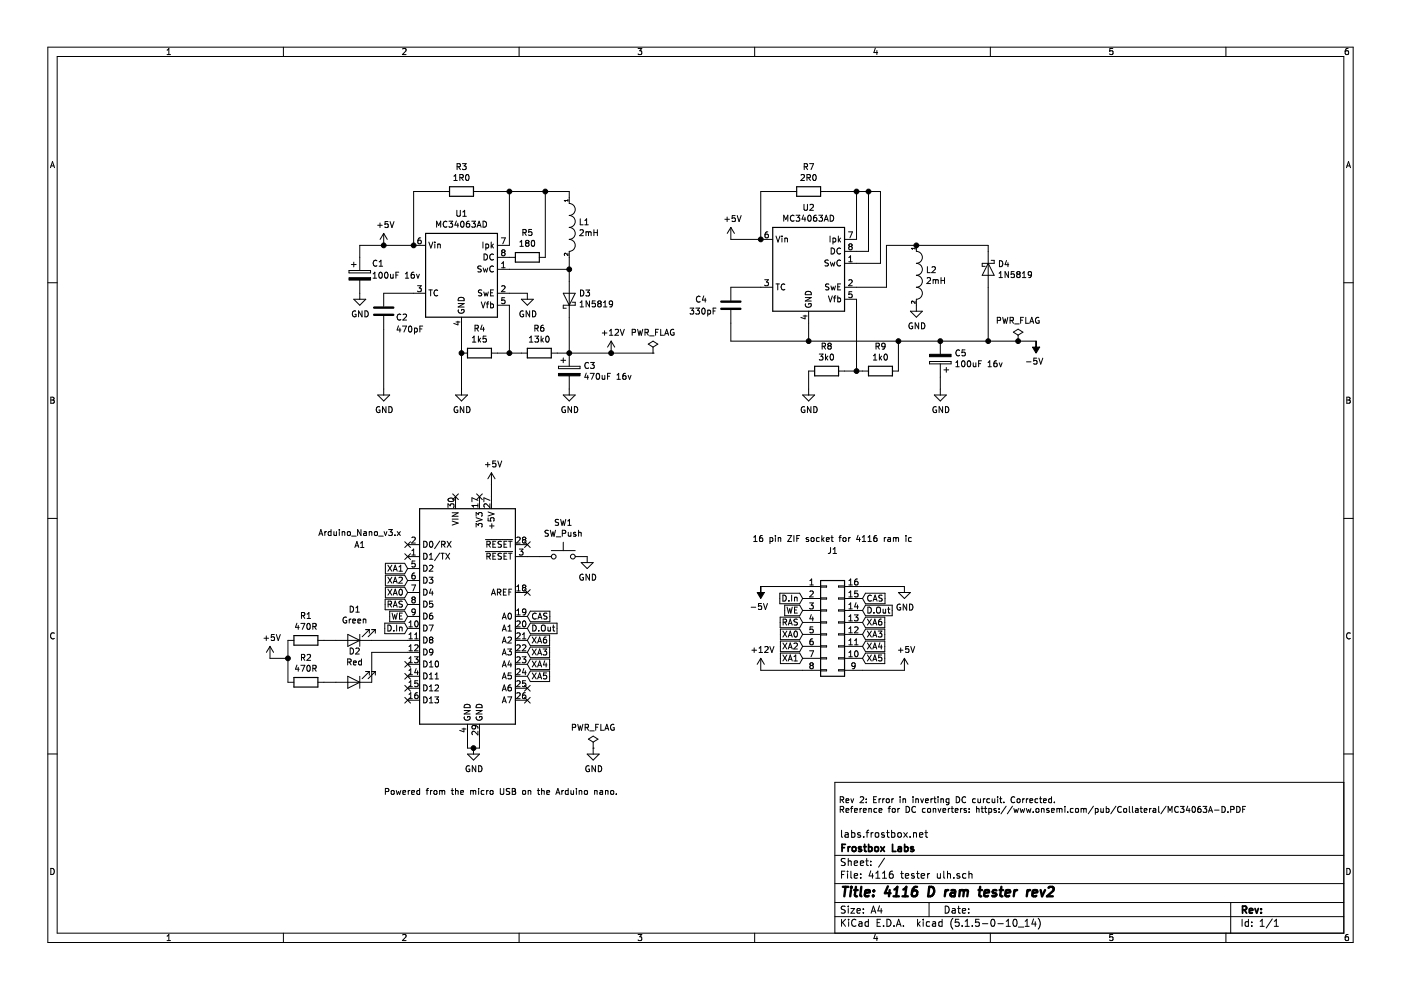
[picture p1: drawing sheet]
<svg xmlns="http://www.w3.org/2000/svg" width="297mm" height="210mm" viewBox="0 0 297 210" stroke-linecap="round" stroke-linejoin="round" font-family="sans-serif">
<path d="M.1 0h297v209.8h-297z" fill-rule="evenodd" fill="#fff" stroke="#fff" stroke-width=".21"/>
<g fill="none" stroke="#000" stroke-width=".21">
<path d="M10.1 10h276.8v189.8h-276.8zM12.1 12h272.8v185.9h-272.8zM35.4 11.6h.8M35.4 10.6l.4-.3v1.3M60.1 10v2M85.4 10.4l.5-.1 .2 .3-.8 1h.8M110.1 10v2M135.3 10.3h.8l-.5 .5 .4 .1v.5l-.2 .2-.5-.2M160 10v2M185.6 10.2l-.3 .9h.8M185.9 10.7v.9M210 10v2"/>
<path d="M235.9 10.3h-.6v.6l.6-.1v.6l-.1 .2-.5-.2M259.9 10v2M285.8 10.3h-.3l-.2 .3-.1 .7 .3 .3 .4-.2-.1-.6h-.3l-.3 .2M10.7 35.6l.4-1.3 .5 1.3M10.8 35.2h.6M96.2 38.3h.8M96.2 37.4l.4-.4v1.3M96.9 35.4l.7-.1v-.5l-.7-.1v1.3M97.2 35.4l.4 .6M97.5 37.7l.7-.1v-.5l-.7-.1v1.3M97.8 37.7l.4 .6M98.1 34.7h.7l-.4 .5 .4 .1v.4l-.2 .3-.5-.2"/>
<path d="M98.8 37.1l.2-.1a.67 .67 0 0 1 .5 .6 .67 .67 0 0 1-.5 .7l-.3-.5zM169.8 37.1l.5-.1 .3 .4-.8 .9h.8M170.5 35.4l.7-.1v-.5l-.7-.1v1.3M170.8 35.4l.4 .6M171.1 37.7l.7-.1v-.5l-.7-.1v1.3M171.4 37.7l.4 .6M171.7 34.7h.8l-.5 1.3M172.4 37.1l.2-.1a.67 .67 0 0 1 .5 .6 .67 .67 0 0 1-.5 .7l-.3-.5zM285.5 35.6l.4-1.3 .4 1.3M285.6 35.2h.6M10.1 59.9h2M74 57.4h4.6v.5h-4.6z"/>
<path d="M74.5 56.1h1M75 55.6v1M76.3 59.4v4M79.1 59h.7M79.1 58.1l.4-.4v1.3M79.9 55.3a.56 .56 0 0 0-.8 .5 .56 .56 0 0 0 .8 .5M80.1 47.8h.9M80.4 56.4h.7M80.4 55.5l.4-.3v1.2M80.4 57.8l.2-.1a.67 .67 0 0 1 .5 .6 .67 .67 0 0 1-.5 .7l-.3-.5zM80.6 47.3v.9M81.4 49.5v2.5"/>
<path d="M81.4 49.5l-.8 1.3M81.4 49.5l.7 1.3M81.7 57.8l.1-.1a.67 .67 0 0 1 .5 .6 .67 .67 0 0 1-.5 .7l-.3-.5zM82.3 47h-.6l-.1 .6 .2-.1h.4l.1 .6-.2 .1-.5-.1M82.7 47l.4 1.2 .4-1.2M82.8 58.1l.1 .8h.5M83.4 58.1v.9M83.9 58.3h.5M84.6 57.7h-.7v1.3M85.9 59h.8M85.9 58.1l.4-.4v1.3M87.7 57.7h-.2l-.3 .3v.8l.2 .2 .4-.1 .1-.5-.3-.2h-.2l-.2 .2"/>
<path d="M88.3 58.1l.3 .9 .3-.9M89.2 50.4h-.2a.79 .79 0 0 0-.2 1.3l.4-.1 .1-.4-.2-.3h-.3l-.2 .3M90.2 52h-13.9v5.4M90.9 51.3l.5 1.3 .4-1.3M92.2 51.3v.1M92.2 51.7v.9M92.6 48.2v-1.3l.4 .9 .4-.9v1.3M92.8 51.7v.9M92.8 51.9l.5-.1 .1 .8M94.8 47a.56 .56 0 0 0-.8 .5 .56 .56 0 0 0 .8 .5M95.2 46.9h.8l-.5 .5 .4 .1 .1 .4-.3 .3-.5-.2M95.3 40.6h-7.6v11.4"/>
<path d="M96.8 46.8l-.3 .9h.7M96.9 44.6v1l.2 .3 .4-.1 .1-.2v-1M97.1 47.3v.9M97.8 47l.2-.1a.67 .67 0 0 1 .4 .6 .67 .67 0 0 1-.4 .7l-.4-.5zM98.1 45.9h.8M98.1 44.9l.4-.3v1.3M99.5 46.9l-.5 .1-.1 .5v.5l.6 .1 .1-.2-.1-.4-.4-.1-.2 .2M100 46.9h.8l-.4 .5 .3 .1v.5l-.1 .2-.6-.2M100.4 40.6h20.3v2.5a1.27 1.27 0 0 1 1.3 1.3 1.27 1.27 0 0 1-1.3 1.3 1.27 1.27 0 0 1 1.3 1.3 1.27 1.27 0 0 1-1.3 1.2 1.27 1.27 0 0 1 1.3 1.3 1.27 1.27 0 0 1-1.3 1.3 1.27 1.27 0 0 1 1.3 1.2 1.27 1.27 0 0 1-1.3 1.3v24.4M101.1 48.2l.5-1.3 .4 1.3M101.3 47.8h.6M102 56.5l-.4-.1-.2 .1v.4l.5 .2 .1 .3-.2 .3-.5-.1"/>
<path d="M102.4 51.3v1.3M102.4 46.9a.64 .64 0 0 1 .8 .6 .64 .64 0 0 1-.8 .7zM102.4 56.8l.3 .9 .2-.6 .3 .6 .2-.9M102.6 53.9a.64 .64 0 0 1 .8 .6 .64 .64 0 0 1-.8 .6zM103 51.8l.4-.1 .2 .3-.1 .5h-.5M103 51.7v1.3M104.1 51.3v1.3M104.3 52.1l.3 .5M104.6 56.5a.56 .56 0 0 0-.8 .5 .56 .56 0 0 0 .8 .5M104.6 54a.56 .56 0 0 0-.8 .5 .56 .56 0 0 0 .8 .5M104.6 51.7l-.5 .5M105.5 57.1h15.2"/>
<path d="M105.5 54.6h3.8M106.3 50.4h.8l-.5 1.3M106.4 55.9l.3-.4v1.3M106.4 56.8h.7M106.6 53.5l-.2-.2 .2-.3h.2l.3 .2-.3 .3M106.6 53.5l-.2 .3v.2l.2 .2h.4l.1-.2v-.2l-.3-.3M106.6 53.5h.2M108 40.6v11.4h-2.5M110.2 52.2h.7M110.2 51.3l.4-.3v1.2M110.9 49.3l.6-.1v-.4l-.6-.1v1.2M111.2 49.3l.4 .6"/>
<path d="M111.7 51.5l-.3-.2 .3-.3h.2l.3 .2-.3 .3M111.7 51.5l-.3 .2v.3l.3 .2h.3l.2-.2v-.3l-.3-.2M111.7 51.5h.2M112.7 48.7h-.6v.6l.4-.2 .3 .3v.3l-.3 .2-.4-.1M112.8 51.1l.2-.1a.69 .69 0 0 1 .4 .6 .69 .69 0 0 1-.4 .6l-.4-.5zM115.6 40.6v14h-1.3M120.4 42.3v.4M120.4 53.7v.5l-.5-.5-.2 .2v.2M120.4 42.5h-.7l.2 .2M123 48.8l.5-.1 .2 .4-.8 .9h.8M123 46.4v1.3h.6M124 47.7h.7"/>
<path d="M124 46.7l.4-.3v1.3M124.2 49.3l.4-.2 .2 .2M124.2 49.1v.9M124.8 49.3v.7M124.8 49.3l.2-.2 .3 .1v.8M125.9 48.7v1.3M125.9 49.3h.8M126.7 48.7v1.3M153.7 46.5h.9M154.2 46v1M155 48.2v2.6h8.8M155 48.2l-.8 1.3"/>
<path d="M155 48.2l.7 1.3M155.9 45.7h-.6l-.1 .6 .2-.1 .4 .1 .1 .5-.2 .2-.5-.2M156.3 45.7l.4 1.3 .4-1.3M162.1 59.3h.8l-.4 .5 .3 .1 .1 .5-.2 .2-.6-.1M162.8 49.2h-.2a.79 .79 0 0 0-.2 1.2h.4l.1-.5-.2-.3h-.3l-.2 .3M164.5 50l.5 1.3 .4-1.3M165.8 50v.2M165.8 50.5v.8M166.2 46.9v-1.3l.4 .9 .4-.9v1.3M166.4 50.5v.8M166.4 50.6l.5-.1 .1 .8M168.4 45.8a.56 .56 0 0 0-.8 .5 .56 .56 0 0 0 .8 .5"/>
<path d="M168.8 45.6h.8l-.5 .5 .4 .1 .1 .5-.3 .2-.5-.1M168.9 40.6h-7.6v10.2M170.4 45.6l-.3 .9h.7M170.5 43.3v1.1l.2 .2 .4-.1 .1-.1v-1.1M170.7 46.1v.8M171.4 45.8l.1-.2a.67 .67 0 0 1 .5 .7 .67 .67 0 0 1-.5 .6l-.3-.5zM171.7 43.4l.5-.1 .3 .4-.8 .9h.8M173.1 45.6l-.5 .2-.1 .4v.6h.6l.1-.1-.1-.5-.4-.1-.2 .3M173.6 45.6h.8l-.4 .5 .3 .1v.6l-.1 .1-.6-.1M174 40.6h12.7v15.2h-7.6M174.7 46.9l.5-1.3 .4 1.3M174.9 46.5h.6"/>
<path d="M175.6 55.2l-.4-.1-.2 .1v.4l.5 .3 .1 .3-.2 .2-.5-.1M176 50v1.3M176 45.6a.64 .64 0 0 1 .8 .7 .64 .64 0 0 1-.8 .6zM176 55.6l.3 .8 .2-.6 .3 .6 .2-.8M176.2 52.6a.64 .64 0 0 1 .8 .6 .64 .64 0 0 1-.8 .7zM176.6 50.5h.4l.2 .2-.1 .6h-.5M176.6 50.5v1.2M177.7 50v1.3M177.9 50.8l.3 .5M178.2 55.2a.56 .56 0 0 0-.8 .6 .56 .56 0 0 0 .8 .5M178.2 52.7a.56 .56 0 0 0-.8 .5 .56 .56 0 0 0 .8 .5M178.2 50.5l-.5 .5"/>
<path d="M179.9 49.2h.8l-.5 1.2M180 59.4l.4-.1 .3 .4-.8 .9h.8M180 54.6l.3-.4v1.3M180 55.5h.7M180.2 52.3l-.2-.3 .2-.3h.2l.3 .3-.3 .3M180.2 52.3l-.2 .2v.2l.2 .3 .4-.1 .1-.2v-.2l-.3-.2M180.2 52.3h.2M181.6 40.6v10.2h-2.5M184.1 40.6v12.7h-5M194 52.4v.5M194 52.7h-.8l.3 .2M194.3 52v1.3a1.27 1.27 0 0 1 1.3 1.3 1.27 1.27 0 0 1-1.3 1.2 1.27 1.27 0 0 1 1.3 1.3 1.27 1.27 0 0 1-1.3 1.3 1.27 1.27 0 0 1 1.3 1.2 1.27 1.27 0 0 1-1.3 1.3 1.27 1.27 0 0 1 1.3 1.3 1.27 1.27 0 0 1-1.3 1.2v2.6"/>
<path d="M196.6 59l.5-.1 .2 .3-.8 .9h.8M196.6 56.5v1.3h.6M197.6 56.7l.5-.2 .2 .4-.8 .9h.8M197.8 59.3v.8M197.8 59.4l.4-.1 .2 .2M198.4 59.5v.6M198.4 59.5l.2-.2h.3v.8M199.5 58.9v1.2M199.5 59.5h.8M200.3 58.9v1.2M209.5 55.8l1.3 2.6h-2.6zM210.2 55.2h.6v.6h-2.6v.7h.7"/>
<path d="M211.8 57.9l.4-.3v1.3M211.8 58.9h.7M211.9 55.3a.64 .64 0 0 1 .7 .6 .64 .64 0 0 1-.7 .6zM213.4 55.2l-.3 .9h.8M213.7 55.7v.8M213.8 57.6v1.3l-.7-1.3v1.3M215 57.6h-.6v.6l.1-.1h.5v.6l-.2 .2-.4-.2M215.8 58.1l-.2 .3v.2l.2 .3 .4-.1 .1-.2-.1-.4-.2-.1M215.8 58.1l-.2-.2 .2-.3 .4 .1v.3l-.2 .1M215.8 58.1h.2M216.8 58.9h.7M216.8 57.9l.3-.3v1.3"/>
<path d="M218.7 58.1l-.2 .3-.4-.1-.1-.6 .5-.1 .2 .2v.7l-.2 .3-.4 .1M284.9 59.9h2M75 63.4h2.5l-1.2 1.3zM75.4 66a.59 .59 0 0 0-.7 .6 .59 .59 0 0 0 .7 .5l.1-.5h-.3M76.8 65.9v1.3l-.8-1.3v1.3M77.4 65.9a.64 .64 0 0 1 .7 .6 .64 .64 0 0 1-.7 .7zM81.4 67v16.8M84.5 69.1l-.3 .9h.8M84.8 69.6v.8M85 66.7a.56 .56 0 0 0-.8 .5 .56 .56 0 0 0 .8 .5M85.3 69.1h.9l-.6 1.3M85.5 66.7l.4-.1 .3 .3-.8 1h.8"/>
<path d="M86.7 69.3l.2-.2a.69 .69 0 0 1 .4 .7 .69 .69 0 0 1-.4 .6l-.3-.5zM87.9 69.6v1.2M87.9 69.6h.3l.3 .2-.1 .6h-.5M88.5 60.6h.8l-.4 .5 .3 .1 .1 .4-.2 .2-.6-.1M89 69.7h.4M89.6 69.1h-.6v1.3M90.2 62.2h-8.8v2.8M90.9 61.5h.8M91.3 61.5v1.2M92.8 61.6a.56 .56 0 0 0-.8 .5 .56 .56 0 0 0 .8 .5M96.7 68.3h.8M97.1 68.1v.8l-.9-.3"/>
<path d="M97.1 64.4h1.3l-1.3 .7h1.3M97.2 65.7a.57 .57 0 0 0 .6 .7 .57 .57 0 0 0 .5-.8h-.4v.3M97.3 63.1a.67 .67 0 0 1 .8 0 .67 .67 0 0 1 .3 .7h-1.3zM97.8 67.3v16.5M97.8 74.9h1.3M100.2 72.5h.7M100.2 71.6l.3-.3v1.2M100.7 69.6l.7-.1v-.4l-.7-.1v1.2M101 69.6l.4 .6M101.4 71.3v1.2M101.6 72.1l.3 .4M101.9 71.7l-.5 .5"/>
<path d="M102 64l.4 1.3 .5-1.3M102.1 61.5h-.4l-.2 .1v.3l.5 .3 .1 .3-.2 .2h-.5M102.2 68.9l-.3 .9h.8M102.5 69.4v.8M102.6 61.9l.2 .8 .3-.6 .2 .6 .2-.8M103.1 71.3h-.6l-.1 .6 .5-.2 .2 .3v.3l-.2 .2-.5-.1M103.1 64.4h.5M103.6 64l-.3 .2v1.1M104 62.1h.4M104 64v1.3l.5-.1 .1-.6-.6-.1M104.2 74.9h7.6M104.6 61.5h-.6v1.2h.6"/>
<path d="M105.5 62.2h6.3v1.2M105.5 64.7h2.5v10.2M106.4 60.7l.4-.1 .3 .3-.8 .9h.8M107 63.1h-.6v.6l.4-.1 .3 .3v.3l-.3 .2-.4-.1M110.5 63.4h2.6l-1.3 1.3zM110.9 66a.59 .59 0 0 0-.7 .6 .59 .59 0 0 0 .7 .5l.1-.5h-.2M112.2 72.5h.8M112.2 71.6l.4-.3v1.2M112.3 65.9v1.3l-.7-1.3v1.3M112.9 65.9a.64 .64 0 0 1 .7 .6 .64 .64 0 0 1-.7 .7zM113.4 71.3h.8l-.4 .4 .3 .2 .1 .4-.3 .2-.5-.1M113.4 69.6l.7-.1v-.4l-.7-.1v1.2"/>
<path d="M113.7 69.6l.4 .6M114.7 71.3v1.2M114.9 72.1l.3 .4M115.2 69h-.2a.79 .79 0 0 0-.1 1.2h.3l.1-.5-.2-.3h-.2l-.3 .3M115.2 71.7l-.5 .5M115.8 71.4l.2-.1a.67 .67 0 0 1 .4 .6 .67 .67 0 0 1-.4 .6l-.3-.4zM116.9 74.9h21.6M118.4 77.7h4.6v.5h-4.6zM118.9 76.4h1M119.4 62.2h2.6l-1.3 2.5zM119.4 75.9v1M120.7 79.7v4.1"/>
<path d="M121.3 64.1h.7v.6h-2.6v.7h.7M123 65.1h.7M123 64.2l.4-.4v1.3M123.1 61.5a.64 .64 0 0 1 .7 .6 .64 .64 0 0 1-.7 .7zM124.2 61.5h.8l-.4 .5 .3 .1 .1 .4-.2 .3-.6-.2M124.3 79.1l-.3 .9h.8M124.6 79.6v.8M124.8 77a.56 .56 0 0 0-.8 .5 .56 .56 0 0 0 .8 .5M125 63.8v1.3l-.7-1.3v1.3M125.1 79.2h.9l-.6 1.2M125.2 76.8h.8l-.4 .5 .3 .2 .1 .4-.3 .2-.5-.1M126.2 63.8h-.6l-.1 .6 .2-.1 .4 .1 .1 .5-.2 .2-.5-.2"/>
<path d="M126.5 79.3l.2-.1a.67 .67 0 0 1 .5 .6 .67 .67 0 0 1-.5 .6l-.3-.5zM127 64.4l-.3-.3 .3-.3 .4 .1v.3l-.2 .2M127 64.4l-.3 .2v.2l.3 .3 .3-.1 .2-.2-.1-.3-.2-.1M127 64.4h.2M127.7 79.6v.8l.5-.1M127.7 70.6h1M127.9 65.1h.8M127.9 64.2l.4-.4v1.3M128.2 70.1v1M128.2 79.6v.8M128.8 79.8h.4M129.2 71.1h.8"/>
<path d="M129.2 70.2l.4-.4v1.3M129.4 79.2h-.6v1.2M129.6 72.3l-.8 1.3M129.6 72.3v2.6M129.6 72.3l.7 1.3M129.9 64.4l-.3 .2-.3-.1-.1-.6 .4-.1 .3 .3-.1 .7-.2 .2-.3 .1M130.4 69.9l.5-.1 .2 .4-.7 .9h.7M130.8 79.5l.4-.3v1.2M131.5 69.8l.4 1.3 .5-1.3M132.6 79.2h-.2l-.3 .3-.1 .7 .3 .2 .4-.1v-.4l-.2-.3h-.2l-.3 .3M133.2 79.6l.3 .8 .3-.8M134 70.5l.6-.1 .1-.5-.7-.1v1.3"/>
<path d="M135.2 69.8l.3 1.3 .2-.9 .3 .9 .3-1.3M136.8 70.5l.6-.1v-.5l-.6-.1v1.3M137.1 70.5l.4 .6M137.4 73l1.1-.7 1 .7-1 .6zM137.7 71.2h1M138.5 74.9h.1M138.5 73.6v1.3M139 70.4h.4M139.6 69.8h-.6v1.3M140.1 69.8v1.3h.6M140.9 71.1l.4-1.3 .5 1.3M141 70.7h.7"/>
<path d="M142.8 69.9a.59 .59 0 0 0-.7 .6 .59 .59 0 0 0 .7 .5l.1-.4h-.2M146.3 65.3h.8l-.4 .5 .3 .1v.6l-.1 .1-.6-.1M147.5 65.3h.8l-.4 .5 .3 .1 .1 .5-.3 .2-.5-.1M148.4 62.9a.56 .56 0 0 0-.8 .5 .56 .56 0 0 0 .8 .5M148.9 65.5l.2-.2a.69 .69 0 0 1 .4 .7 .69 .69 0 0 1-.4 .6l-.3-.5zM149.2 62.7l-.3 .9h.8M149.5 63.2v.9M150.1 65.8h.3l.3 .2-.2 .5h-.4M150.1 65.8v1.2M151.2 65.9h.4M151.8 65.3h-.6v1.3M155 65.7v6.6h64.7"/>
<path d="M163.8 60.9h-8.8v2.8M164.5 60.2h.8M164.9 60.2v1.3M166.4 60.3a.56 .56 0 0 0-.8 .5 .56 .56 0 0 0 .8 .5M170.3 67h.8M170.7 66.8v.8l-.9-.3M170.7 63.1h1.3l-1.3 .7h1.3M170.8 64.4a.57 .57 0 0 0 .6 .8 .57 .57 0 0 0 .5-.8h-.4v.2M170.9 61.9a.67 .67 0 0 1 .8-.1 .67 .67 0 0 1 .3 .7h-1.3zM171.4 66v6.3M172.7 78.7h-1.3v5.1M173.7 75.1h.8l-.4 .5 .3 .1 .1 .4-.3 .2-.5-.1"/>
<path d="M174.3 73.4l.7-.1v-.4l-.7-.1v1.2M174.6 73.4l.4 .6M175 75.1v1.2M175.2 75.9l.3 .4M175.5 73l.3-.2h.2l.2 .2M175.5 73.1l.3 .2M175.5 73v.1M175.5 75.5l-.5 .5M175.6 62.7l.4 1.3 .5-1.3M175.7 60.3l-.4-.1-.2 .1v.4l.5 .2 .1 .3-.2 .3-.5-.1M175.8 73.3l-.3 .2v.3l.3 .2h.3l.1-.2v-.3l-.2-.2M175.8 73.3h.2"/>
<path d="M176.1 75.2l.2-.1a.67 .67 0 0 1 .4 .6 .67 .67 0 0 1-.4 .6l-.3-.4zM176.2 60.6l.2 .9 .3-.6 .2 .6 .2-.9M176.2 73v.1M176.2 73.1l-.2 .2M176.7 63.2h.5M177.2 62.7l-.3 .2v1.1M177.6 63.2h.4l.2 .2-.1 .6h-.5M177.6 60.8h.4M177.6 62.7v1.3M177.8 78.7h6.3M178.2 60.2h-.6v1.3h.6M179.1 60.9h8.8v-8.9h21.6v20.3"/>
<path d="M179.1 63.4h2.5v15.3M180.6 61.8h-.6v.7l.4-.2 .3 .3v.3l-.3 .2-.4-.1M185.2 76.3h.7M185.2 75.4l.3-.3v1.2M185.7 73.4l.7-.1v-.4l-.7-.1v1.2M186 73.4l.4 .6M186.4 75.1v1.2M186.6 75.9l.3 .4M186.9 75.5l-.5 .5M187.5 75.2l.2-.1a.67 .67 0 0 1 .5 .6 .67 .67 0 0 1-.5 .6l-.3-.4zM187.7 73.3l-.3 .2h-.3l-.2-.2 .1-.4 .4-.1 .3 .2-.2 .9-.4 .1M190.5 72.3v6.4h-1.3"/>
<path d="M193 66h2.6l-1.3 1.3zM193.4 68.5a.59 .59 0 0 0-.7 .6 .59 .59 0 0 0 .7 .6l.1-.5h-.3M194 63.9v.4l-.5-.4-.3 .1 .1 .3M194.8 68.4v1.3l-.8-1.3v1.3M195.4 68.4a.64 .64 0 0 1 .7 .7 .64 .64 0 0 1-.7 .6zM197.1 76.6h4.5v.6h-4.5zM199.4 72.3v2.8M199.4 77.2v6.6M200.1 78.4h1M200.6 77.9v1M202.7 77.8h.7M202.7 76.8l.3-.3v1.3"/>
<path d="M203.5 74.3a.56 .56 0 0 0-.8 .5 .56 .56 0 0 0 .8 .5M204 76.6l.2-.1a.67 .67 0 0 1 .4 .6 .67 .67 0 0 1-.4 .7l-.3-.5zM204.6 74.2h-.6l-.1 .6 .5-.1 .3 .2v.3l-.3 .3-.5-.2M205.3 76.6l.1-.1a.67 .67 0 0 1 .4 .6 .67 .67 0 0 1-.4 .7 .83 .83 0 0 1-.1-1.2zM206.3 76.9l.1 .8 .5-.1M206.9 76.9v.9M207.5 77.1h.4M208.1 76.5h-.6v1.3M209.5 77.8h.7M209.5 76.8l.3-.3v1.3M211.3 76.5h-.2l-.3 .3-.1 .7 .2 .3 .5-.2v-.4l-.2-.2h-.3l-.2 .2M211.4 67.9h.7v-.5l-.7-.1v1.2"/>
<path d="M211.9 76.9l.3 .9 .3-.9M212.6 67.3l.3 1.2 .2-.9 .3 .9 .3-1.2M214.2 67.9h.6v-.5l-.6-.1v1.2M214.5 67.9l.4 .6M214.8 70.4l1.1-.6 1 .6-1 .7zM215.1 68.7h1M215.9 72.3h.1M215.9 71.1v1.2M216.4 67.9h.4M217 67.3h-.6v1.2M217.5 67.3v1.2h.6M217.6 76.7h1"/>
<path d="M218.3 68.5l.5-1.2 .4 1.2M218.4 68.2h.7M219.8 75.9h-.6v.6l.1-.1 .5 .1v.6l-.2 .1-.4-.1M220.3 67.4a.59 .59 0 0 0-.8 .5 .59 .59 0 0 0 .8 .6v-.5h-.2M220.3 75.9l.4 1.3 .4-1.3M10.8 84.2h.4l.3 .2-.3 .4 .3 .3-.2 .4h-.5zM10.8 84.8h.4M80.1 83.8h2.5l-1.2 1.2zM80.5 86.3a.59 .59 0 0 0-.7 .6 .59 .59 0 0 0 .7 .5l.1-.5h-.3M81.8 86.2v1.3l-.7-1.3v1.3M82.4 86.2a.64 .64 0 0 1 .8 .6 .64 .64 0 0 1-.8 .7zM96.6 83.8h2.5l-1.3 1.2z"/>
<path d="M97 86.3a.59 .59 0 0 0-.7 .6 .59 .59 0 0 0 .7 .5l.1-.5h-.3M98.3 86.2v1.3l-.7-1.3v1.3M98.9 86.2a.64 .64 0 0 1 .8 .6 .64 .64 0 0 1-.8 .7zM102.9 98.5h1M103.4 98v1M105.1 97.7h-.6l-.1 .6 .2-.1 .5 .1v.6l-.2 .1-.5-.1M105.5 97.7l.4 1.3 .5-1.3M119.4 83.8h2.6l-1.3 1.2zM119.8 86.3a.59 .59 0 0 0-.7 .6 .59 .59 0 0 0 .7 .5l.1-.5h-.2M121.2 86.2v1.3l-.8-1.3v1.3M121.8 86.2a.64 .64 0 0 1 .7 .6 .64 .64 0 0 1-.7 .7zM130.8 80.4h.7"/>
<path d="M170.2 83.8h2.5l-1.3 1.2zM170.6 86.3a.59 .59 0 0 0-.7 .6 .59 .59 0 0 0 .7 .5l.1-.5h-.3M171.9 86.2v1.3l-.7-1.3v1.3M172.5 86.2a.64 .64 0 0 1 .8 .6 .64 .64 0 0 1-.8 .7zM198.1 83.8h2.5l-1.2 1.2zM198.5 86.3a.59 .59 0 0 0-.7 .6 .59 .59 0 0 0 .7 .5l.1-.5h-.3M199.8 86.2v1.3l-.7-1.3v1.3M200.5 86.2a.64 .64 0 0 1 .7 .6 .64 .64 0 0 1-.7 .7zM285.6 84.2h.4l.2 .2-.2 .4 .3 .3-.2 .4h-.5zM285.6 84.8h.4M10.1 109.9h2M67.6 113.5l.4-1.2 .4 1.2"/>
<path d="M67.7 113.2h.6M68.9 112.7v.8M69.2 112.7l-.3 .2M70.2 112.8l-.4-.1-.2 .2 .1 .6h.5M70.2 112.3v1.2M70.8 112.7v.8l.5-.1M71.3 112.7v.8M71.9 112.3v.1M71.9 112.7v.8M72.5 112.8h.5l.1 .7M72.5 112.7v.8M73.7 112.8l.2-.1 .3 .1v.7l-.5-.1z"/>
<path d="M74.6 113.7h.9M75.2 116.1l.5-1.3 .4 1.3M75.4 115.7h.6M76.5 116.1h.7M76.5 115.2l.3-.4v1.3M76.5 112.3v1.2l-.7-1.2v1.2M77.1 112.8h.5l.1 .7M77.7 113l-.6 .2v.3h.6M78.3 112.7v.8M78.3 112.8h.5v.7M79.5 112.8h.5l-.1 .7h-.3l-.2-.2zM80.3 113.7h1"/>
<path d="M81.4 112.7l.3 .8 .3-.8M81.7 119.4h4.1l.6 1.1-.6 1.2h-4.1zM82.2 119.8l.9 1.3M82.4 112.3h.8l-.5 .5 .4 .1v.5l-.1 .1-.6-.1M83.1 119.8l-.9 1.3M83.7 113.4v.1M84.2 112.7l.7 .8M84.9 112.7l-.7 .8M85.8 117.4l1.2 1.2M85.8 114.9l1.2 1.2M86.4 118h2.6M86.4 115.5h2.6"/>
<path d="M87 117.4l-1.2 1.2M87 114.9l-1.2 1.2M87.3 117.7h.8M87.3 116.8l.4-.4v1.3M87.3 114l.5-.1 .3 .3-.8 .9h.8M88 119h-.6l-.1 .6 .5-.2 .3 .3v.3l-.3 .2-.5-.1M89.8 114.8a.64 .64 0 0 1 .8 .6 .64 .64 0 0 1-.8 .6zM89.8 117.3a.64 .64 0 0 1 .8 .6 .64 .64 0 0 1-.8 .7zM89.8 119.8a.64 .64 0 0 1 .8 .7 .64 .64 0 0 1-.8 .6zM91 120l.5-.2 .3 .4-.8 .9h.8M91 118.6h.8M91 117.7l.4-.4v1.3"/>
<path d="M91.2 114.9l.2-.1a.67 .67 0 0 1 .4 .6 .67 .67 0 0 1-.4 .6l-.4-.5zM93.2 117.3l-1.1 1.6M93.2 114.7l-1.1 1.6M93.5 117.3h.7M93.6 115.4l.7-.1v-.4l-.7-.1v1.2M93.8 117.3v1.3M93.9 115.4l.5 .6M94.5 117.3l.8 1.3M94.8 114.8l.8 1.2M95 107.6v-.8l.5 .5 .1-.4h.5l.2 .2-.2 .5M95.1 105.7a.61 .61 0 0 1 .7-.2 .61 .61 0 0 1 .4 .7 .76 .76 0 0 1-1.2-.3zM95.3 117.3l-.8 1.3"/>
<path d="M95.6 114.8l-.8 1.2M95.9 110.5l1.2 .4-1.2 .4M95.9 110.1h1.2M95.9 108.7h1.2l-1.2 .8h1.2M96 104.7l1.2 1.2M96.6 105.3v2.6M97.2 104.7l-1.2 1.2M100.9 109.5v-.8l.5 .4 .2-.4h.5l.1 .2-.1 .6M100.9 111.7v-.7l.5 .4 .2-.4 .6 .1-.1 .6M100.9 109.8l1.3 .4-1.3 .4M101 104.7l1.3 1.2M101.3 106.8v.8"/>
<path d="M101.3 107.2h-1.2l.3 .4M101.3 106.1l-1.2-.5v.8M101.7 105.3v2.6M102.3 104.7l-1.3 1.2M102.9 114.4h5.8M102.9 116.9h5.8M103.2 118l.6-.1 .2-.2-.1-.3-.7-.1v1.3M103.2 115.4h.6l.2-.2-.1-.3-.7-.1v1.2M103.5 109.8v.6l.6 .1-.1-.2 .1-.5h.5l.2 .2-.2 .5M103.5 108.5l1.3 .5-1.3 .4M103.5 115.4l.5 .6M103.5 118l.5 .6"/>
<path d="M103.8 111.5h1M103.9 106.1l-1.3-.5v.8M103.9 106.8v.8l-.9-.8-.4 .3 .1 .5M104.2 100.2v7.7M104.2 100.2l-.8 1.3M104.2 100.2l.8 1.3M104.3 111v1M104.5 115.4h.4M104.5 117.9h.4M105.1 117.3h-.6v1.3h.6M105.1 114.8h-.6v1.2h.6M106.3 114.8h-.5l-.2 .1v.3l.6 .3 .1 .3-.2 .2h-.5"/>
<path d="M106.3 117.4l-.5-.1-.2 .1v.4l.6 .2 .1 .3-.2 .3-.5-.1M106.9 115.4h.4M106.9 117.9h.4M107.5 117.3h-.6v1.3h.6M107.5 114.8h-.6v1.2h.6M107.8 117.3h.8M107.8 114.8h.8M108.2 114.8v1.2M108.2 117.3v1.3M109.3 118h7.6M109.3 115.5h2.5M109.5 114l.5-.1 .3 .3-.8 .9h.8"/>
<path d="M110.1 116.4h.8l-.4 .5 .3 .1 .1 .5-.3 .2-.5-.1M111 114.4l-.2 .3v.3l.2 .1h.4l.1-.2v-.2l-.3-.3M111 114.4l-.2-.2 .2-.3h.2l.3 .2-.3 .3M111 114.4h.2M111.2 114.9l1.2 1.2M112.4 114.9l-1.2 1.2M116.3 112.5l-.5-.1-.2 .2 .1 .4 .4 .2 .2 .3-.3 .2-.5-.1M116.7 112.4l.3 1.3 .2-.9 .3 .9 .3-1.3M116.9 116.7h5.1M117.9 113.8h1M118.4 110.2l-.5-.1-.1 .1v.4l.5 .3 .1 .3-.2 .2-.5-.1M118.9 110.1l.3 1.3 .2-.9 .3 .9 .3-1.3"/>
<path d="M119.2 113.1l.7-.1v-.4l-.7-.2v1.3M119.4 115v1.7M120.4 111.4h.7M120.4 110.5l.3-.4v1.3M120.5 112.9l.1 .7h.4M121 112.9v.8M122 118h2.5v1.3M122.1 112.9h-.3l-.2 .1 .1 .2 .4 .1v.3h-.5M122.7 113l.5-.1v.8M122.7 112.4v1.3M123.2 119.3h2.6l-1.3 1.2zM159.8 114.8h.7"/>
<path d="M159.8 113.9l.4-.4v1.3M161.6 113.5l-.4 .1-.2 .5 .1 .6 .5 .1v-.7l-.4-.1-.2 .3M163.3 114h.3l.3 .2-.2 .6h-.4M163.3 114v1.2M164.4 113.5v.2M164.4 114v.8M165 114.1l.5-.1v.8M165 114v.8M167 113.5h.8l-.8 1.3h.8M168.3 113.5v1.3M168.9 114.2h.4M169.5 113.5h-.6v1.3"/>
<path d="M171.4 114h-.3l-.2 .2 .1 .1 .4 .2v.3h-.5M172 114.1l.2-.1 .4 .1-.1 .7-.5-.1zM173.7 114h-.3l-.3 .2 .1 .6h.5M174.2 113.5v1.3M174.4 114.3l.3 .5M174.7 114l-.5 .5M175.2 114.4l.6-.1v-.3h-.4l-.2 .2 .1 .6h.5M176.1 116.1v.9l-.2 .3-.3 .1M176.2 114h.5M176.4 113.5v1.1l.3 .2M176.6 116.4l.4-.3v1.3M176.6 117.4h.8"/>
<path d="M177.9 114h.5M178.4 113.5l-.4 .2v1.1M178.8 114h.3l.3 .2-.1 .6h-.3l-.3-.2zM179.9 114v.8M180.3 114l-.4 .2M181.9 113.5l-.3 .9h.8M182.2 114v.8M182.8 114.8h.8M182.8 113.9l.4-.4v1.3M184 114.8h.7M184 113.9l.4-.4v1.3M185.8 113.5h-.2l-.3 .3v.8l.2 .2 .4-.1 .1-.4-.3-.3h-.2l-.2 .3"/>
<path d="M187.5 114v.8M187.8 114l-.3 .2M188.3 114h.5v.8M188.8 114.3l-.6 .2 .2 .3h.4M189.4 114.1l.4-.1 .1 .2M189.4 114v.8M189.9 114.2l.2-.2h.3l.1 .8M189.9 114.2v.6M192.1 113.5v.2M192.1 114v.8M193.2 114h-.3l-.3 .2 .1 .6h.5M284.9 109.9h2"/>
<path d="M11.5 134.3a.58 .58 0 0 0-.8 .5 .58 .58 0 0 0 .8 .5M56 135.3h.9M56.5 134.8v1M57.2 137l-.7 1.3M57.2 137v2.6h3.9M57.2 137l.8 1.3M58.2 134.5h-.7v.6l.2-.1 .4 .1 .1 .6-.2 .1-.5-.1M58.6 134.5l.4 1.3 .4-1.3M62.3 135.8h-1.2v8.9h1.2M63 132.1l-.4 .9h.8M63.2 132.6v.8M63.8 132.2h.8l-.5 1.2"/>
<path d="M63.9 130.5l.7-.1v-.4l-.7-.1v1.2M63.9 139.4l.7-.1v-.4l-.7-.2v1.3M64.2 139.4l.4 .6M64.2 130.5l.4 .6M65.1 138.9l.5-.2 .2 .4-.7 .9h.7M65.1 131.1h.7M65.1 130.2l.4-.3v1.2M65.2 132.3l.2-.1a.69 .69 0 0 1 .4 .6 .69 .69 0 0 1-.4 .6l-.3-.4zM66.3 132.8h.6l.1-.5-.7-.1v1.2M66.6 132.8l.4 .6M67.4 135.8h21.6M73.5 130.9a.57 .57 0 0 0-.8 .6 .57 .57 0 0 0 .8 .5v-.4h-.2"/>
<path d="M73.7 134.5l2.6 1.3-2.6 1.2zM74 131.3v.8M74.2 137.4a.64 .64 0 0 1 .8 .6 .64 .64 0 0 1-.8 .7zM74.2 128.5a.64 .64 0 0 1 .8 .7 .64 .64 0 0 1-.8 .6zM74.4 131.3l-.4 .2M74.8 131.7l.6-.1-.1-.3h-.3l-.2 .1v.6h.5M75.4 137.5l.5-.1 .3 .4-.8 .9h.8M75.4 129.8h.8M75.4 128.9l.4-.4v1.3M75.9 131.7l.6-.1-.1-.3h-.4l-.1 .1v.6h.5M76.3 134.5v2.5M76.6 139.7v1.3"/>
<path d="M77 131.4l.5-.1 .1 .8M77 131.3v.8M77.5 133.5h.8M78.3 133.5v.8M78.3 133.5l-1.5 1.5M78.8 133.5h.8M79.6 133.5l-1.5 1.5M79.6 133.5v.8M81.6 132.1h4.2l.6 1.1-.6 1.2h-4.2zM81.7 127h4.1l.6 1.2-.6 1.1h-4.1zM81.7 124.5h4.1l.6 1.1-.6 1.1h-4.1zM81.7 122h4.1l.6 1.1-.6 1.1h-4.1z"/>
<path d="M82.2 132.5a.64 .64 0 0 1 .8 .7 .64 .64 0 0 1-.8 .6zM82.2 122.4l.9 1.2M82.2 124.9l.9 1.3M82.3 128.1h.6l.1-.2v-.3l-.7-.1v1.2M82.6 128.1l.4 .6M82.6 129.6h3.2l.6 1.1-.6 1.1h-3.2zM83.1 122.4l-.9 1.2M83.1 124.9l-.9 1.3M83.1 130l.3 1.3 .3-1 .2 1 .3-1.3M83.4 121.1l.4-1.3 .4 1.3M83.4 123.6l.4-1.2 .4 1.2M83.4 126.2l.4-1.3 .4 1.3"/>
<path d="M83.4 128.7l.4-1.2 .4 1.2M83.5 125.8h.6M83.5 120.8h.6M83.5 123.3h.6M83.5 128.4h.6M83.5 133.7v.1M84.1 132.5v1.3M84.6 121.1h.7M84.6 122.5l.5-.1 .2 .3-.8 .9h.8M84.6 120.2l.4-.4v1.3M84.7 125l.2-.1a.67 .67 0 0 1 .4 .6 .67 .67 0 0 1-.4 .7l-.3-.5zM84.7 133.1l.5-.1 .1 .8"/>
<path d="M84.7 130.6h.4M84.7 133v.8M85.3 127.5h-.5l-.2 .2 .1 .3 .6 .2v.4l-.7 .1M85.3 130h-.6v1.3h.6M86.4 133.2h2.6M86.4 125.6h2.6M86.4 130.7h2.6M86.4 120.5h2.6M86.4 123.1h2.6M86.4 128.2h2.6M86.7 138h.7M86.7 132.9h.7"/>
<path d="M86.7 135.4h.7M86.7 132l.4-.4v1.3M86.7 134.5l.4-.3v1.2M86.7 137.1l.4-.4v1.3M86.7 139.6l.4-.3v1.2M87.3 124h.8l-.5 1.3M87.6 127.1l-.3-.2 .3-.3h.2l.3 .2-.3 .3M87.6 127.1l-.3 .3v.2l.3 .2h.3l.2-.2v-.2l-.3-.3M87.6 127.1h.2M87.9 139.3h.8l-.5 .4 .4 .2 .1 .4-.3 .2-.5-.1M87.9 121.5h-.2a.79 .79 0 0 0-.1 1.3l.3-.1 .2-.5-.3-.2h-.2l-.3 .2M87.9 136.8l.5-.1 .3 .4-.8 .9h.8"/>
<path d="M87.9 135.4h.8M87.9 134.5l.4-.3v1.2M88.1 129.7l-.3 .2-.4-.1-.1-.1 .1-.5 .4-.1 .3 .3-.2 .8-.5 .2M88.1 131.8l.1-.2a.67 .67 0 0 1 .5 .7 .67 .67 0 0 1-.5 .6l-.3-.5zM89 138.3h-10.2v6.4h-11.4M89.8 127.5a.64 .64 0 0 1 .8 .6 .64 .64 0 0 1-.8 .6zM89.8 130a.64 .64 0 0 1 .8 .6 .64 .64 0 0 1-.8 .7zM89.8 122.4a.64 .64 0 0 1 .8 .6 .64 .64 0 0 1-.8 .6zM89.8 124.9a.64 .64 0 0 1 .8 .6 .64 .64 0 0 1-.8 .7zM89.8 132.5a.64 .64 0 0 1 .8 .7 .64 .64 0 0 1-.8 .6zM89.8 135.1a.64 .64 0 0 1 .8 .6 .64 .64 0 0 1-.8 .6zM89.8 137.6a.64 .64 0 0 1 .8 .6 .64 .64 0 0 1-.8 .7z"/>
<path d="M91 132.5h.8l-.5 1.3M91 122.4h.8l-.4 .5 .3 .1 .1 .4-.3 .2-.5-.1M91.3 135.6l-.3-.2 .3-.3h.2l.3 .2-.3 .3M91.3 135.6l-.3 .3 .1 .3 .2 .1h.4l.1-.2v-.2l-.3-.3M91.3 135.6h.2M91.4 124.9l-.4 .9h.8M91.7 130l-.5 .1-.2 .4 .1 .6 .6 .1 .1-.2-.1-.5h-.4l-.3 .2M91.7 125.3v.9M91.7 127.5h-.6l-.1 .6 .5-.2 .3 .3v.3l-.3 .2-.5-.1M91.8 138.2l-.3 .2-.3-.1-.1-.6 .4-.1 .3 .3-.1 .7-.2 .2-.3 .1M104.2 126.2l.4-1.3 .5 1.3M104.3 125.8h.6"/>
<path d="M105.5 125.6l.6-.1v-.5l-.6-.1v1.3M105.8 125.6l.4 .6M106.5 131.3l.4-1.3 .4 1.3M106.5 133.8l.4-1.3 .4 1.3M106.5 136.3l.4-1.2 .4 1.2M106.5 138.9l.4-1.3 .4 1.3M106.6 133.4h.6M106.6 130.9h.6M106.6 136h.6M106.6 138.5h.6M106.7 125.5h.5M107.3 124.9h-.6v1.3h.6"/>
<path d="M107.6 137.6h.8l-.4 .5 .4 .1v.5l-.2 .2-.6-.2M107.7 133.8h.7M107.7 135.2l.5-.1 .2 .3-.8 .9h.8M107.7 132.9l.4-.4v1.3M107.8 130.1l.2-.1a.67 .67 0 0 1 .5 .6 .67 .67 0 0 1-.5 .7l-.3-.5zM107.9 125.5h.4M108.5 124.9h-.6v1.3M109.3 135.8h2.5M109.3 133.2h2.5M109.3 138.3h2.5M109.3 125.6h2.5M109.3 130.7h2.5"/>
<path d="M109.5 134.3l.5-.1 .3 .3-.8 .9h.8M109.5 139.4l.5-.1 .3 .3-.8 .9h.8M109.5 136.8l.5-.1 .3 .4-.8 .9h.8M109.5 131.8l.5-.2 .3 .4-.8 .9h.8M109.5 130.4h.8M109.5 125.3h.8M109.5 124.4l.4-.4v1.3M109.5 129.5l.4-.4v1.3M110.7 139.3h.8l-.4 .4 .3 .2 .1 .4-.3 .2-.5-.1M110.8 136.8l.4-.1 .3 .4-.8 .9h.8M110.8 135.4h.7M110.8 134.5l.3-.3v1.2"/>
<path d="M110.9 131.8l.2-.2a.67 .67 0 0 1 .4 .7 .67 .67 0 0 1-.4 .6l-.3-.5zM111 124.6l-.2-.3 .2-.3h.2l.3 .3-.3 .3M111 124.6l-.2 .2v.4l.2 .1 .4-.1 .1-.1v-.3l-.3-.2M111 124.6h.2M111.2 125l1.2 1.2M111.5 129.7l-.3 .2-.3-.1-.1-.6 .4-.1 .3 .3-.1 .7-.2 .2-.3 .1M112.4 125l-1.2 1.2M112.4 139.7h4.1v2.3h-4.1l-.6-1.1zM112.4 137.2h4.1v2.2h-4.1l-.6-1.1zM112.4 134.7h4.1v2.2h-4.1l-.6-1.1zM112.4 132.1h5.7v2.3h-5.7l-.6-1.2zM112.4 129.6h4.2v2.2h-4.2l-.6-1.1z"/>
<path d="M112.8 135.1l.9 1.2M112.8 137.6l.9 1.3M113 132.5a.64 .64 0 0 1 .7 .7 .64 .64 0 0 1-.7 .6zM113.7 130.1a.56 .56 0 0 0-.8 .5 .56 .56 0 0 0 .8 .5M113.7 135.1l-.9 1.2M113.7 137.6l-.9 1.3M114 136.3l.4-1.2 .4 1.2M114 138.9l.4-1.3 .4 1.3M114 131.3l.5-1.3 .4 1.3M114.1 136h.6M114.1 138.5h.6M114.2 130.9h.6"/>
<path d="M114.2 133.7v.1M114.8 132.7l.3-.2a.44 .44 0 0 1 .5 .5v.6l-.5 .2-.3-.2zM115.1 137.6h.8l-.4 .5 .4 .1v.5l-.2 .2-.6-.2M115.8 135.1h-.2l-.3 .3-.1 .7 .2 .2 .5-.1v-.4l-.2-.3h-.3l-.2 .3M116 130.1l-.5-.1-.2 .1v.4l.6 .2 .1 .3-.3 .3-.4-.1M116.2 133v.7h.5M116.7 133v.8M117.1 133h.5M117.3 132.5v1.1l.3 .2M123.6 121.8a.59 .59 0 0 0-.7 .6 .59 .59 0 0 0 .7 .6l.1-.5h-.2M125 121.7v1.3l-.8-1.3v1.3M125.6 121.7a.64 .64 0 0 1 .7 .7 .64 .64 0 0 1-.7 .6z"/>
<path d="M159.3 128.7h.9M159.4 137.9h1M159.9 137.4v.9M160.9 137.4l.4-.3v1.2M160.9 138.3h.8M161.3 124.4h12.7M161.3 139.6v2.5h12.7M161.3 139.6l-.8 1.3M161.3 139.6l.8 1.3M161.4 128h-.6v.6l.2-.2 .4 .1v.6l-.1 .1-.5-.1M161.9 128l.4 1.2 .4-1.2M162.2 137.2l.4-.1 .3 .3-.8 .9h.8"/>
<path d="M163.2 137.1l.5 1.2 .4-1.2M165.3 125.8h4.2l.7 1.1-.7 1.1h-4.2zM165.4 130.9h4.1l.7 1.1-.7 1.1h-4.1zM165.5 133.4h4l.7 1.1-.7 1.1h-4zM165.5 135.9h4l.7 1.1-.7 1.2h-4zM165.5 138.5h4l.7 1.1-.7 1.1h-4zM166 126.2a.64 .64 0 0 1 .7 .6 .64 .64 0 0 1-.7 .7zM166 133.8l.8 1.3M166 136.3l.8 1.3M166 138.9l.8 1.2M166 131.9h.7l.1-.2-.1-.3-.7-.1v1.2M166.3 131.9l.5 .6"/>
<path d="M166.4 128.3h3.1l.7 1.1-.7 1.1h-3.1zM166.8 133.8l-.8 1.3M166.8 136.3l-.8 1.3M166.8 138.9l-.8 1.2M166.9 128.7l.3 1.3 .2-.9 .3 .9 .3-1.3M167.1 132.5l.4-1.2 .5 1.2M167.1 135.1l.4-1.3 .5 1.3M167.1 137.6l.4-1.3 .5 1.3M167.3 132.2h.5M167.3 134.7h.5M167.3 127.3v.2M167.3 137.2h.5"/>
<path d="M167.3 139.8h.5M167.8 126.2v1.3M168.3 136.5l.5-.2 .3 .4-.8 .9h.8M168.3 139.2l.4-.3v1.2M168.5 133.9l.1-.1a.67 .67 0 0 1 .5 .6 .67 .67 0 0 1-.5 .7l-.3-.5zM168.5 129.3h.4M168.5 126.6v.9M168.5 126.7h.4l.1 .8M169.1 131.3h-.5l-.3 .2 .2 .3 .5 .2v.4l-.7 .1M169.1 128.7h-.6v1.3h.6M170.2 134.5h3.8M170.2 139.6h3.8"/>
<path d="M170.2 137h3.8M170.2 132h3.8M170.2 129.4h3.8M170.2 126.9h3.8M171.7 138h.8l-.5 1.3M171.7 127.8h.7l-.4 .5 .4 .1v.5l-.2 .2-.5-.1M171.7 124h.7M171.7 123.1l.4-.3v1.2M171.7 125.4l.5-.1 .2 .4-.7 .9h.7M172 130.3l-.3 .9h.8M172.3 135.4h-.2a.79 .79 0 0 0-.1 1.3h.3l.1-.5-.2-.3h-.2l-.3 .3M172.3 130.8v.8"/>
<path d="M172.4 132.9h-.6l-.1 .6 .5-.1 .2 .2v.3l-.2 .3-.5-.1M174 124.2h1.3v.3h-1.3zM174 126.8h1.3v.2h-1.3zM174 129.3h1.3v.3h-1.3zM174 131.8h1.3v.3h-1.3zM174 134.4h1.3v.2h-1.3zM174 136.9h1.3v.3h-1.3zM174 139.5h1.3v.2h-1.3zM177.8 139.5h1.3v.2h-1.3zM177.8 136.9h1.3v.3h-1.3zM177.8 134.4h1.3v.2h-1.3zM177.8 131.8h1.3v.3h-1.3z"/>
<path d="M177.8 129.3h1.3v.3h-1.3zM177.8 126.8h1.3v.2h-1.3zM177.8 124.2h1.3v.3h-1.3zM179.1 134.5h3.8M179.1 124.4h12.7v1.2M179.1 139.6h3.8M179.1 137h3.8M179.1 132h3.8M179.1 129.4h3.8M179.1 126.9h3.8M180 134.2h.7M180 124h.7"/>
<path d="M180 139.3h.7M180 123.1l.4-.3v1.2M180 125.7l.4-.4v1.3M180 128.2l.4-.4v1.3M180 130.7l.4-.3v1.2M180 133.3l.4-.4v1.3M180 135.8l.4-.4v1.3M180 138.3l.4-.3v1.3M180 136.7h.7M180 131.6h.7M180 129.1h.7M180 126.6h.7"/>
<path d="M181.1 130.4h.8l-.4 .5 .4 .1v.4l-.2 .2-.6-.1M181.2 133l.5-.1 .2 .4-.8 .9h.8M181.2 136.7h.7M181.2 135.8l.3-.4v1.3M181.3 138.1l.2-.1a.67 .67 0 0 1 .4 .6 .67 .67 0 0 1-.4 .7l-.3-.5zM181.5 127.8l-.3 .9h.8M181.8 128.3v.8M181.8 122.8l-.4 .1-.2 .4v.6l.6 .1 .1-.2-.1-.5-.4-.1-.2 .3M181.9 125.3h-.7v.6l.5-.1 .2 .2v.3l-.2 .3-.5-.2M183.5 130.9h4.1v2.2h-4.1l-.6-1.1zM183.5 125.8h4.1v2.2h-4.1l-.6-1.1zM183.5 128.3h5.7v2.2h-5.7l-.6-1.1z"/>
<path d="M183.5 133.4h4.1v2.2h-4.1l-.6-1.1zM183.5 135.9h4.1v2.3h-4.1l-.6-1.2zM183.5 138.5h4.1v2.2h-4.1l-.6-1.1zM183.9 138.9l.8 1.2M183.9 136.3l.8 1.3M183.9 131.3l.8 1.2M183.9 133.8l.8 1.3M184 128.7a.64 .64 0 0 1 .8 .7 .64 .64 0 0 1-.8 .6zM184.7 126.3a.56 .56 0 0 0-.7 .5 .56 .56 0 0 0 .7 .5M184.7 138.9l-.8 1.2M184.7 136.3l-.8 1.3M184.7 131.3l-.8 1.2"/>
<path d="M184.7 133.8l-.8 1.3M185.1 137.6l.4-1.3 .4 1.3M185.1 132.5l.4-1.2 .4 1.2M185.1 135.1l.4-1.3 .4 1.3M185.1 127.5l.4-1.3 .5 1.3M185.2 132.2h.6M185.2 134.7h.6M185.2 137.2h.6M185.2 139.8h.6M185.2 127.1h.6M185.3 129.9v.1M185.9 128.9l.2-.2a.44 .44 0 0 1 .6 .5l-.1 .6-.5 .2-.2-.2z"/>
<path d="M186.2 133.8h.8l-.5 .5 .4 .1v.5l-.1 .2-.6-.2M186.5 136.3l-.2 .9h.7M186.9 136.8v.8M186.9 131.3h-.3l-.3 .3v.7l.2 .2 .4-.1 .1-.4-.2-.3h-.3l-.2 .3M186.9 138.9h-.6v.6l.1-.1 .5 .1v.5l-.1 .1-.5-.1M187 126.3l-.5-.1-.1 .1v.4l.5 .2 .1 .3-.2 .3-.5-.1M187.2 129.2l.1 .7h.5M187.8 129.2v.8M188.2 129.2h.5M188.4 128.7v1.1l.3 .2M190.5 125.6h2.5l-1.2 1.3zM190.5 137.9h.9"/>
<path d="M190.9 128.2a.59 .59 0 0 0-.7 .5 .59 .59 0 0 0 .7 .6l.1-.5h-.3M191 137.4v.9M191.8 139.6v2.5h-12.7M191.8 139.6l-.8 1.3M191.8 139.6l.7 1.3M192.2 128.1v1.3l-.7-1.3v1.3M192.7 137.1h-.6l-.1 .6 .2-.1h.4l.1 .6-.2 .1-.5-.1M192.8 128.1a.64 .64 0 0 1 .8 .6 .64 .64 0 0 1-.8 .7zM193.1 137.1l.4 1.2 .4-1.2M286.3 134.3a.58 .58 0 0 0-.8 .5 .58 .58 0 0 0 .8 .5M10.1 159.9h2M63 141l-.4 .9h.8"/>
<path d="M63.2 141.5v.8M63.8 141.1h.8l-.5 1.2M65.2 141.2l.2-.1a.69 .69 0 0 1 .4 .6 .69 .69 0 0 1-.4 .6l-.3-.5zM66.3 141.7h.6l.1-.5-.7-.1v1.2M66.6 141.7l.4 .6M73.7 140.4l.7-.1v-.5l-.7-.1v1.3M73.7 143.4l2.6 1.3-2.6 1.2zM74 140.4l.5 .6M74.9 140.5l.6-.1v-.2l-.4-.1-.2 .2 .1 .6h.5M76.3 143.4v2.5M76.6 140.2l-.3-.1-.3 .3 .2 .5h.4M77.5 142.4h.8"/>
<path d="M78.3 142.4l-1.5 1.5M78.3 142.4v.7M78.8 142.4h.8M79.6 142.4l-1.5 1.5M79.6 142.4v.7M85.8 140.2l1.2 1.3M85.8 142.8l1.2 1.2M85.8 145.3l1.2 1.2M85.8 147.9l1.2 1.2M86.4 140.9h2.6M86.4 143.4h2.6M86.4 145.9h2.6"/>
<path d="M86.4 148.5h2.6M86.7 140.5h.7M86.7 144.7l.4-.4v1.3M86.7 142.1l.4-.3v1.3M86.7 147.2l.4-.3v1.2M86.7 143.1h.7M86.7 145.6h.7M86.7 148.1h.7M87 145.3l-1.2 1.2M87 140.2l-1.2 1.3M87 142.8l-1.2 1.2M87 147.9l-1.2 1.2"/>
<path d="M88.2 141.7l-.3 .9h.8M88.5 146.9l-.4 .1-.2 .4 .1 .6 .5 .1 .2-.2-.2-.5-.3-.1-.3 .3M88.5 142.2v.9M88.6 144.3h-.6l-.1 .6 .5-.1 .3 .3v.3l-.3 .2-.5-.1M89.8 140.1a.64 .64 0 0 1 .8 .7 .64 .64 0 0 1-.8 .6zM89.8 142.7a.64 .64 0 0 1 .8 .6 .64 .64 0 0 1-.8 .6zM89.8 145.2a.64 .64 0 0 1 .8 .7 .64 .64 0 0 1-.8 .6zM89.8 147.8a.64 .64 0 0 1 .8 .6 .64 .64 0 0 1-.8 .6zM91 140.5l.4-.4v1.3M91 143l.4-.3v1.2M91 145.6l.4-.4v1.3M91 148.1l.4-.3v1.2"/>
<path d="M91 141.4h.8M91 143.9h.8M91 146.5h.8M91 149h.8M92.2 147.8h.8l-.4 .4 .3 .2v.5l-.2 .1-.5-.1M92.3 145.3l.4-.1 .3 .4-.8 .9h.8M92.3 143.9h.7M92.3 143l.3-.3v1.2M92.4 140.3l.2-.2a.69 .69 0 0 1 .4 .7 .69 .69 0 0 1-.4 .6l-.3-.5zM98 154.6h.8M98.4 154.4v.8l-.9-.3M98.4 150.6h1.3l-1.3 .8h1.3"/>
<path d="M98.5 152a.57 .57 0 0 0 .6 .7 .57 .57 0 0 0 .5-.8h-.5v.3M98.6 149.4a.67 .67 0 0 1 .7 0 .67 .67 0 0 1 .4 .6h-1.3zM99.1 159.9h2.6l-1.3 1.3zM99.1 153.5v5.1h2.6v-5.1M100.4 158.6v1.3M100.6 153.8l.2 .3v.3l-.6 .1-.1-.4 .2-.3 .7 .1 .3 .2v.3M100.9 150.6h1.3l-1.3 .8h1.3M101 152a.57 .57 0 0 0 .6 .7 .57 .57 0 0 0 .5-.8h-.4v.3M101.1 149.4a.67 .67 0 0 1 .8 0 .67 .67 0 0 1 .3 .6h-1.3zM101.3 155v.8l-.9-.8-.3 .3 .1 .5M106.5 141.4l.4-1.3 .4 1.3M106.5 143.9l.4-1.2 .4 1.2"/>
<path d="M106.5 146.5l.4-1.3 .4 1.3M106.5 149l.4-1.2 .4 1.2M106.6 141.1h.6M106.6 143.6h.6M106.6 146.1h.6M106.6 148.7h.6M107.6 147.8h.9l-.5 1.2M108 140.1l-.3 .9h.8M108.3 145.2h-.2a.79 .79 0 0 0-.1 1.3l.4-.1v-.6l-.4-.1-.3 .3M108.3 140.6v.8M108.4 142.7h-.6l-.1 .6 .2-.1 .5 .1v.5l-.2 .1-.5-.1M109.3 140.9h2.5"/>
<path d="M109.3 143.4h2.5M109.3 145.9h2.5M109.3 148.5h2.5M109.5 141.9l.5-.1 .3 .3-.8 1h.8M109.5 147l.5-.1 .3 .3-.8 .9h.8M109.5 144.5l.5-.2 .3 .4-.8 .9h.8M111.1 141.7l-.3 .9h.8M111.2 145.3l1.2 1.2M111.2 147.9l1.2 1.2M111.4 146.9l-.5 .1-.1 .4v.6l.6 .1 .1-.2-.1-.5-.4-.1-.2 .3M111.4 142.2v.9M111.4 144.3h-.6v.6l.4-.1 .3 .3v.3l-.3 .2-.4-.1"/>
<path d="M112.4 145.3l-1.2 1.2M112.4 147.9l-1.2 1.2M112.4 142.3h4.1v2.2h-4.1l-.6-1.1zM112.8 142.7l.9 1.2M112.8 140.1l.9 1.3M113.7 142.7l-.9 1.2M113.7 140.1l-.9 1.3M114 143.9l.4-1.2 .4 1.2M114 141.4l.4-1.3 .4 1.3M114.1 141.1h.6M114.1 143.6h.6M115.5 140.1l-.3 .9h.8"/>
<path d="M115.8 140.6v.8M115.9 142.7h-.6l-.1 .6 .2-.1 .5 .1v.5l-.2 .1-.5-.1M121.4 154.2h.6v-.5l-.6-.1v1.2M122.5 153.6l.3 1.2 .2-.9 .3 .9 .3-1.2M124.1 154.2h.6v-.5l-.6-.1v1.2M124.4 154.2l.4 .6M124.5 159.9h2.5l-1.2 1.3zM124.8 156.7l1-.6 1 .6-1 .6zM125 155h1M125.8 158.6h.1M125.8 157.3v2.6M126.3 154.2h.4"/>
<path d="M126.9 153.6h-.6v1.2M127.4 153.6v1.2h.6M128.2 154.8l.5-1.2 .4 1.2M128.4 154.5h.6M130.2 153.6a.59 .59 0 0 0-.8 .6 .59 .59 0 0 0 .8 .6v-.5h-.2M167.1 140.1l.4-1.2 .5 1.2M168.3 140.1h.8M172 141.1l-.3-.3 .3-.3h.2l.2 .3-.2 .3M172 141.1l-.3 .2v.3l.3 .2 .3-.1 .1-.1v-.3l-.2-.2M172 141.1h.2M174 142h1.3v.2h-1.3zM177.8 142h1.3v.2h-1.3z"/>
<path d="M181.3 141.1l-.2 .2h-.4l-.1-.2 .1-.5 .4-.1 .2 .3-.2 .9-.4 .1M185.1 140.1l.4-1.2 .4 1.2M284.9 159.9h2M81.7 167.8l.7-.1v-.4l-.7-.1v1.2M83.1 167.7l.3-.1 .2 .2v.4l-.2 .2-.5-.2zM84 167.6l.2 .8 .3-.6 .2 .6 .3-.8M85.4 168l.6-.1-.1-.2-.3-.1-.2 .2 .1 .6h.4M86.6 167.6v.8M86.9 167.6l-.3 .2M87.3 168l.6-.1-.1-.2-.3-.1-.2 .2v.6h.5M89 167.7l-.4-.1-.2 .2 .1 .6h.5M89 167.2v1.2"/>
<path d="M90.4 167.6h.4M90.8 167.2l-.3 .1v1.1M91.3 167.6v.8M91.6 167.6l-.3 .2M92.1 167.7h.5l-.1 .7h-.3l-.2-.2zM93.2 167.7l.4-.1 .1 .2M93.2 167.6v.8M93.7 167.8l.2-.2 .3 .1 .1 .7M93.7 167.8v.6M95.7 167.6h.4M95.9 167.2v1.1l.2 .1M96.6 167.7h.5v.7"/>
<path d="M96.6 167.2v1.2M97.7 168l.6-.1-.1-.2-.4-.1-.1 .2v.6h.5M99.5 162.4a.59 .59 0 0 0-.7 .6 .59 .59 0 0 0 .7 .6l.1-.5h-.3M99.8 167.7l.4-.1 .1 .2M99.8 167.6v.8M100.3 167.8l.2-.2 .3 .1 .1 .7M100.3 167.8v.6M100.9 162.3v1.3l-.8-1.3v1.3M101.5 162.3a.64 .64 0 0 1 .7 .7 .64 .64 0 0 1-.7 .6zM101.5 167.2v.1M101.5 167.6v.8M102.6 167.7l-.3-.1-.3 .2 .1 .6h.5"/>
<path d="M103.2 167.6v.8M103.5 167.6l-.3 .2M104 167.7h.5l-.1 .7h-.3l-.2-.2zM106.1 167.2v1l.2 .2h.4l.1-.2v-1M108.1 167.2h-.5l-.2 .1v.4l.6 .2 .1 .3-.3 .2h-.5M108.6 167.2l.6 .1 .1 .2-.3 .3 .3 .2-.1 .4h-.6zM108.6 167.8h.4M110.9 167.7l.3-.1 .3 .2-.2 .6-.5-.1zM112 167.7h.5v.7M112 167.6v.8M113.9 167.6h.5M114.1 167.2v1.1l.3 .1"/>
<path d="M114.8 167.7h.5l.1 .7M114.8 167.2v1.2M115.9 168l.6-.1v-.2l-.4-.1-.2 .2 .1 .6h.5M117.8 168.4l.5-1.2 .4 1.2M118 168.1h.6M119.1 167.6v.8M119.5 167.6l-.4 .2M120.5 167.2v1.2M120.5 167.7l-.4-.1-.2 .2 .1 .6h.5M121 167.6l.1 .8 .5-.1M121.6 167.6v.8M122.2 167.2v.1"/>
<path d="M122.2 167.6v.8M122.8 167.7h.5l.1 .7M122.8 167.6v.8M124 167.7l.3-.1 .3 .2-.2 .6h-.3l-.2-.2zM124.9 162.4a.59 .59 0 0 0-.7 .6 .59 .59 0 0 0 .7 .6l.1-.5h-.3M126.1 167.7h.5v.7M126.1 167.6v.8M126.2 162.3v1.3l-.7-1.3v1.3M126.9 162.3a.64 .64 0 0 1 .7 .7 .64 .64 0 0 1-.7 .6zM127.2 167.7h.5l.1 .7M127.8 167.9l-.6 .2v.3h.6M128.4 167.7h.5v.7"/>
<path d="M128.4 167.6v.8M129.6 167.7l.3-.1 .2 .2-.1 .6h-.3l-.3-.2zM130.7 168.3v.1M178.1 169.6l.7-.1v-.5l-.7-.1v1.3M178.1 171.6l.7-.1v-.4l-.7-.1v1.2M178.4 176v1.3l.2 .2M178.5 169.6l.4 .6M178.5 171.6l.4 .6M179.2 176.6h.6v.9M179.4 169.8l.6-.1-.1-.3h-.4l-.1 .1v.6h.5M179.4 171.8l.6-.1-.1-.2-.4-.1-.1 .2v.6h.5M179.8 176.9l-.5 .1-.2 .2 .2 .3 .5-.1"/>
<path d="M180.3 171.4h.5M180.4 169.4l.3 .8 .3-.8M180.6 176v1.5M180.6 176.6l.4-.1 .3 .3-.1 .6-.2 .1-.4-.1M180.8 171l-.3 .2v1M181.2 171.8l.6-.1-.1-.2-.3-.1-.2 .2v.6h.5M182.3 171.4v.8M182.4 169l.5-.1 .2 .4-.8 .9h.8M182.4 176.6l-.3-.1-.3 .2 .1 .3 .5 .1v.3h-.6M182.7 171.4l-.4 .2M183 171.8l.7-.1-.1-.2-.4-.1-.2 .2 .1 .6h.5M183.1 177.4v.1"/>
<path d="M183.6 176.5h.6M183.7 169.4v.1M183.7 170.1v.1M184.2 176l-.4 .3v1.2M184.2 171.5h.5v.7M184.2 171.4v.8M184.7 176.5v1M185.1 176.5l-.4 .3M185.2 169.5h.5M185.6 176.7l.2-.2 .5 .2v.7l-.3 .1-.4-.1zM185.8 168.9h-.6v1.3h.6M185.9 171.5l-.4-.1-.2 .2 .1 .6h.5"/>
<path d="M186.4 171.8l.6-.1-.1-.2-.4-.1-.1 .2v.6h.5M186.4 169.4v.8M186.8 169.4l-.4 .2M187.2 169.4v.8M187.5 176.6l-.4-.1-.2 .2 .1 .3 .5 .1v.3h-.6M187.5 169.4l-.3 .2M187.9 169.5l.2-.1 .4 .1-.1 .6h-.5zM188 176.5h.6M188.2 176v1.3l.4 .2M188.3 171.4h.5M188.8 171l-.3 .2v1M189 176.6l.5-.1 .2 .3-.1 .6h-.6"/>
<path d="M189 176v1.5M189.1 169.4v.8M189.2 171.5l.2-.1 .4 .1-.1 .7-.5-.1zM189.5 169.4l-.4 .2M190.4 171.4v.8M190.4 176.7l.2-.2 .4 .2v.7l-.2 .1-.4-.1zM190.7 171.4l-.3 .2M190.8 168.9v.1M190.8 169.4v.8M191.4 169.5l.5-.1 .1 .8M191.4 169.4v.8M191.6 176.5l.8 1"/>
<path d="M192.1 171a.64 .64 0 0 1 .7 .6 .64 .64 0 0 1-.7 .6zM192.4 176.5l-.8 1M193 177.4v.1M193.6 168.9v.1M193.6 169.4v.8M193.7 176.7l.2-.2 .3 .1 .1 .9M193.7 176.5v1M194.1 171.1a.56 .56 0 0 0-.8 .5 .56 .56 0 0 0 .8 .5M194.2 169.5l.4-.1 .1 .8M194.2 169.4v.8M194.9 177l.8-.1-.1-.3-.4-.1-.3 .2 .1 .7h.6M195.2 169.4l.3 .8 .3-.8"/>
<path d="M196.1 176.5h.6M196.2 171.5l-.4-.1-.2 .2 .1 .6h.5M196.2 169.8l.6-.1v-.3h-.4l-.2 .1 .1 .6h.5M196.3 176v1.3l.4 .2M196.7 171.5l.2-.1 .4 .1-.1 .7-.5-.1zM197.4 169.4v.8M197.7 169.4l-.3 .2M197.9 171.5h.4l.1 .7M197.9 171.4v.8M198 169.4h.5M198.2 168.9v1.1l.3 .2M198.9 168.9v.1"/>
<path d="M198.9 169.4v.8M198.9 171.4l.3 .8 .3-.8M199.5 169.4v.8M199.5 169.5l.5-.1v.8M199.9 171.8l.6-.1v-.2l-.4-.1-.2 .2 .1 .6h.5M201.1 171.4v.8M201.2 169.4h-.4l-.2 .2 .1 .5h.5M201.2 169.4v1l-.3 .2-.3-.1M201.4 171.4l-.3 .2M201.7 171.4h.5M201.9 171v1.1l.3 .1M202.5 171.8l.6-.1-.1-.2-.3-.1-.2 .2 .1 .6h.4"/>
<path d="M202.7 168.9a.64 .64 0 0 1 .8 .7 .64 .64 0 0 1-.8 .6zM203.7 171.4v.8M204 171.4l-.3 .2M204.7 169a.56 .56 0 0 0-.7 .6 .56 .56 0 0 0 .7 .5M204.9 171.5l-.3-.1-.2 .2v.2l.5 .1v.3h-.5M205.5 172.1v.1M205.5 171.5v.1M206.8 169.4h-.4l-.2 .2 .1 .5h.5M207.1 171.5h.4l.1 .7M207.1 171v1.2M207.3 169.4l.1 .7h.5M207.9 169.4v.8"/>
<path d="M208 171.4h.5M208.2 171v1.1l.3 .1M208.5 169.4v.8M208.7 171.4h.5M208.9 169.4l-.4 .2M208.9 171v1.1l.3 .1M209.6 171.5l.4-.1 .3 .2-.2 .6h-.5M209.6 171.4v1.3M209.8 169.4h-.3l-.3 .2 .1 .5h.5M210.4 169.4v.7h.5M210.9 169.4v.8M211.2 171.5l-.3-.1-.2 .2 .1 .2 .4 .1v.3h-.5"/>
<path d="M211.5 168.9v.1M211.5 169.4v.8M211.8 172.1v.1M211.8 171.5v.1M211.9 169.4h.5M212.1 168.9v1.1l.3 .2M212.8 170.1v.1M213.3 170.9l-1.1 1.7M214.7 170.9l-1.1 1.7M214.9 171.4l.3 .8 .2-.6 .3 .6 .2-.8M215.2 169a.56 .56 0 0 0-.8 .1 .56 .56 0 0 0 0 .8l.4 .3 .4-.1M215.7 169.4h.3l.3 .2-.1 .5h-.5z"/>
<path d="M216.3 171.4l.2 .8 .3-.6 .2 .6 .3-.8M216.8 169.4v.8M217.2 169.4l-.4 .2M217.6 169.4v.8M217.6 171.4l.3 .8 .2-.6 .2 .6 .3-.8M218 169.4l-.4 .2M218.3 169.8l.7-.1-.1-.3h-.4l-.2 .1 .1 .6h.5M219.1 172.1v.1M219.7 171.5l.1-.1 .4 .1v.7l-.5-.1zM220 169.4h-.3l-.3 .2 .1 .5h.5M220.4 169.4h.5M220.6 168.9v1.1l.3 .2"/>
<path d="M220.8 171.5h.5l.1 .7M220.8 171.4v.8M221.2 169.8l.7-.1-.1-.3h-.4l-.2 .1 .1 .6h.5M222.4 171.5l-.3-.1-.2 .2 .1 .2 .4 .1v.3h-.5M222.9 169.4h-.3l-.3 .2 .2 .5h.4M222.9 168.9v1.3M222.9 171.8l.7-.1-.1-.2-.4-.1-.2 .2 .1 .6h.5M223.6 170.1v.1M224.1 171.5l.3-.1 .2 .2M224.1 171.4v.8M224.6 171.6l.2-.2 .3 .1 .1 .7M224.6 171.6v.6"/>
<path d="M225.8 171v.1M225.8 171.4v.8M226.4 172.1v.1M227.5 171.5l-.3-.1-.3 .2 .2 .6h.4M228.1 171.5h.5v.7l-.5-.1zM229.2 171.5l.4-.1 .2 .2M229.2 171.4v.8M229.8 171.6l.1-.2 .4 .1v.7M229.8 171.6v.6M231.8 170.9l-1.1 1.7M232.2 171.5l.4-.1 .2 .2-.1 .6h-.5M232.2 171.4v1.3"/>
<path d="M233.4 171.4v.8l.5-.1M233.9 171.4v.8M234.5 171.5l.4-.1 .2 .2-.1 .6h-.5M234.5 171v1.2M236.6 170.9l-1.1 1.7M237.7 171.1a.56 .56 0 0 0-.8 .5 .56 .56 0 0 0 .8 .5M238.3 171.5h.5v.7l-.5-.1zM239.4 171v1.1l.2 .1M240.1 171v1.1l.2 .1M240.8 171.5h.4l.1 .7M241.3 171.7l-.6 .2 .1 .3h.5M241.7 171.4h.5"/>
<path d="M241.9 171v1.1l.3 .1M242.6 171.8l.6-.1-.1-.2-.3-.1-.2 .2v.6h.5M243.7 171.4v.8M244.1 171.4l-.4 .2M244.5 171.5h.5v.7M245 171.7l-.6 .2 .2 .3h.4M245.7 171v1.1l.1 .1M247.2 170.9l-1.1 1.7M247.7 172.2v-1.2l.4 .9 .4-.9v1.2M249.8 171.1a.56 .56 0 0 0-.8 .5 .56 .56 0 0 0 .8 .5M250.2 171h.8l-.4 .5 .4 .1v.4l-.2 .2-.6-.1M251.8 170.9l-.3 .9h.8"/>
<path d="M252.1 171.4v.8M252.8 171.1l.2-.1a.67 .67 0 0 1 .5 .6 .67 .67 0 0 1-.5 .6l-.3-.4zM254.5 171l-.4 .1-.2 .4 .2 .7h.4l.2-.2-.2-.5h-.3l-.3 .2M255.1 171h.8l-.4 .5 .3 .1v.6l-.7-.1M256.2 172.2l.4-1.2 .5 1.2M256.3 171.9h.6M257.5 171.8h1M259.1 171a.64 .64 0 0 1 .7 .6 .64 .64 0 0 1-.7 .6zM260.4 172.1v.1M260.9 171.6l.7-.1v-.4l-.7-.1v1.2M262.2 171a.64 .64 0 0 1 .7 .6 .64 .64 0 0 1-.7 .6zM263.5 171.6h.4"/>
<path d="M264.1 171h-.6v1.2M284.9 165.9h-107.9v32M10.8 184.1a.65 .65 0 0 1 .7 .7 .65 .65 0 0 1-.7 .6zM35.4 198.5l.4-.4v1.3M35.4 199.4h.8M60.1 197.9v1.9M85.4 198.2l.5-.1 .2 .4-.8 .9h.8M110.1 197.9v1.9M135.3 198.1h.8l-.5 .5 .4 .1v.6l-.2 .1-.5-.1M160 197.9v1.9M177 194.4h107.9M177 191.4h107.9"/>
<path d="M177 187.3h107.9M177 181.4h107.9M178.4 185.4h.5M178.4 194.9v1.5M178.6 195.5l.7 .9M179.1 184.7h-.7v1.5M179.2 192.2l-.6-.1-.2 .3 .1 .4 .6 .3v.4l-.2 .1-.5-.1M179.2 182.1l-.6-.1-.2 .3 .1 .4 .6 .3v.4l-.2 .1-.5-.1M179.3 194.9l-.9 .9M179.7 184.7v.2M179.7 185.2v1M179.8 182v1.5"/>
<path d="M179.8 192.1v.2M179.8 192.6v1M179.8 182.7l.3-.2 .3 .1 .1 .9M179.9 194.9v.2M179.9 195.4v1M180.4 192.6h.8l-.8 1h.8M180.4 184.7v1.3l.2 .2M181.1 185.7l.7-.1v-.3l-.5-.1-.2 .2 .1 .7h.6M181.1 183l.7-.1v-.3l-.5-.1-.2 .2 .1 .7h.6M181.5 195.1a.59 .59 0 0 0-.8 0 .59 .59 0 0 0-.1 .7 .56 .56 0 0 0 .2 .5 .56 .56 0 0 0 .7 0M181.7 193.1l.7-.1-.1-.3-.4-.1-.2 .2 .1 .7h.5M182.1 195.5h.6l.1 .9"/>
<path d="M182.4 183l.7-.1-.1-.3-.4-.1-.2 .2 .1 .7h.5M182.5 186.1v.1M182.5 185.3v.1M182.8 195.8h-.5l-.2 .3 .2 .3 .5-.1M183 192.7v.1M183 193.5v.1M183.6 182.5h.5M183.8 182v1.3l.3 .2M184.1 195.5l-.4-.1-.3 .3 .1 .6 .2 .1 .4-.1M184.1 194.9v1.5M184.6 184.6l-.3 1.1h.9M184.6 183.4v.1"/>
<path d="M184.6 182.6v.1M184.7 193.6l.5-1.5 .5 1.5M184.8 193.2h.8M185 185.2v1M185.6 198.1l-.3 .9h.8M185.7 185.1l.4-.4v1.5M185.7 186.2h.8M185.9 198.6v.8M186 195.6h.5M186.5 192l-.4 1.1h1M186.7 194.9h-.7v1.5h.7M186.8 192.6v1"/>
<path d="M187.1 186.2h.9M187.1 185.1l.4-.4v1.5M187.3 196.3v.1M187.5 181.9l-1.2 2M188 194.9a.76 .76 0 0 1 .9 .8 .76 .76 0 0 1-.9 .7zM189.3 184.7h-.3l-.4 .4v.8l.2 .3 .5-.1 .1-.5-.1-.3h-.5l-.2 .3M189.5 196.3v.1M190.1 196.4l.4-1.5 .5 1.5M190.2 196h.7M191 185.2h.5M191.2 184.7v1.3l.3 .2M191.5 196.3v.1"/>
<path d="M192 185.7l.7-.1-.1-.3-.4-.1-.2 .2v.7h.6M193.8 185.3l-.3-.1-.3 .2 .1 .2 .5 .2v.3h-.6M194.3 185.2h.6M194.5 184.7v1.3l.4 .2M194.5 194.9v1.5M194.7 195.8l.4 .6M195.1 195.4l-.6 .6M195.3 185.7l.7-.1v-.3l-.5-.1-.2 .2 .1 .7h.6M195.7 194.9v.2M195.7 195.4v1M196.7 185.2v1M197 191.4v3"/>
<path d="M197.1 195.5l-.4-.1-.3 .3v.6l.3 .1 .4-.1M197.1 185.2l-.4 .3M197.7 195.5h.6l.1 .9M198.4 195.8l-.7 .3 .2 .3 .5-.1M198.7 185.2l.1 .9 .4 .1 .2-.1M199.4 185.2v1M199.7 195.5l-.4-.1-.3 .3 .1 .6 .2 .1 .4-.1M199.7 194.9v1.5M200.1 184.7v1.3l.2 .2M200.4 192.1a.75 .75 0 0 1 .9 .8 .75 .75 0 0 1-.9 .7zM200.9 185.3l.2-.1 .3 .1 .1 .9M200.9 184.7v1.5"/>
<path d="M201.9 192.7h.6v.9M202 194.7a1.71 1.71 0 0 0 0 2.3M202.2 186.1v.1M202.5 193l-.5 .1-.2 .2 .2 .3 .5-.1M203 192.6h.6M203.2 192.1v1.3l.4 .2M203.3 194.9h-.7l-.1 .7 .7-.1 .2 .3-.1 .5-.2 .1-.6-.1M203.5 185.3l-.4-.1-.2 .2v.2l.6 .2v.3h-.6M204 196.3v.1M204 193.1l.7-.1v-.3l-.5-.1-.2 .2 .1 .7h.6M204.6 196.4h.9M204.6 195.3l.5-.4v1.5"/>
<path d="M204.8 185.3l-.4-.1-.3 .3 .1 .6 .2 .1 .4-.1M205.4 193.5v.1M205.4 192.7v.1M205.4 185.3l.3-.1 .3 .1 .1 .9M205.4 184.7v1.5M206.1 196.3v.1M207.6 194.9h-.7l-.1 .7 .7-.1 .1 .8-.2 .1-.6-.1M208.3 195.8h1.1M210 197.9v1.9M210.3 195l.1-.1a.8 .8 0 0 1 .6 .8 .8 .8 0 0 1-.6 .7 1 1 0 0 1-.1-1.4zM211.6 195.8h1.1M213.3 196.4h.9"/>
<path d="M213.3 195.3l.5-.4v1.5M215 195l.1-.1a.8 .8 0 0 1 .6 .8 .8 .8 0 0 1-.6 .7 .97 .97 0 0 1-.1-1.4zM215.9 196.6h1.2M217.4 196.4h.8M217.4 195.3l.4-.4v1.5M219.1 194.8l-.3 1.1h.9M219.5 195.4v1M220.1 194.7a1.71 1.71 0 0 1 0 2.3M235.9 198.1h-.6v.6h.6v.6l-.1 .1-.5-.1M259.9 197.9v1.9M260.9 191.4v6.5M263.3 194.9v1.5"/>
<path d="M264.7 195.5l-.4-.1-.3 .3 .1 .6h.6M264.7 194.9v1.5M265.4 196.3v.1M265.4 195.5v.1M267.2 196.4h.8M267.2 195.3l.4-.4v1.5M269.7 194.8l-1.2 2M270.2 196.4h.8M270.2 195.3l.4-.4v1.5M285.6 184.1a.65 .65 0 0 1 .7 .7 .65 .65 0 0 1-.7 .6zM285.8 198.1l-.3 .1-.2 .2-.1 .8 .3 .2 .4-.1-.1-.6-.3-.1-.3 .3"/>
<circle cx="117.4" cy="118" r=".51"/>
<circle cx="121.5" cy="118" r=".51"/>
</g>
<g fill="none" stroke="#000" stroke-width=".38">
<path d="M178.5 179.7h.5M179.2 179h-.7v1.5M179.8 179.5v1M180.3 179.5l-.5 .3M180.7 179.7l.3-.2 .4 .2v.7l-.2 .1-.5-.1zM182.6 179.6l-.4-.1-.2 .2 .1 .3 .5 .1v.3h-.6M183.1 179.5h.6M183.3 179v1.3l.4 .2M184.2 179.6l.4-.1 .3 .3-.1 .6-.2 .1-.4-.1M184.2 179v1.5M185.5 179.7l.2-.2 .5 .2v.7l-.2 .1-.5-.1zM186.7 179.5l.8 1"/>
<path d="M187.5 179.5l-.8 1M189.2 179v1.5h.7M190.5 179.6h.5l.1 .9M191.1 179.9l-.5 .1-.2 .2 .2 .3 .5-.1M191.8 179.6l.4-.1 .3 .3-.1 .6-.2 .1-.4-.1M191.8 179v1.5M193.7 179.6l-.4-.1-.2 .2v.3l.6 .1v.3h-.6M263.4 192.9l.8-.1 .1-.2-.1-.3-.2-.2h-.6v1.5M263.8 192.9l.5 .7M264.9 193.1l.7-.1-.1-.3-.4-.1-.2 .2v.7h.6M266.1 192.6l.3 1 .4-1M267.4 193.5v.1"/>
<path d="M267.4 192.7v.1"/>
</g>
<g fill="none" stroke="#000" stroke-width=".51">
<path d="M79.3 66.7h4.1M79.3 65.2h4.1M152.9 65.5h4.1M152.9 64h4.1M178.7 188h1.1M179.3 188l-.3 2M180.4 188.7l-.1 1.3M180.5 188v.2M180.5 188l.1 .1-.1 .1M181.1 188.7h.8M181.5 188l-.3 1.8 .1 .1 .4 .1M182.6 188l-.2 1.8 .2 .2"/>
<path d="M183.4 189.4l1-.2-.1-.4-.5-.1-.3 .3-.1 .9h.8M185.2 189.9l-.1 .1M185.3 188.8l.1 .1-.1 .1M185.3 188.8v.2M188.2 187.9l-.6 1.5h1.2M188.6 188.7l-.1 1.3M189.4 190h1.2M189.6 188.6l.7-.6-.3 2M191.3 190h1.2M191.5 188.6l.7-.6-.3 2M194.4 188a.89 .89 0 0 0-1 .9l-.1 .8 .2 .2a.65 .65 0 0 0 .9-.2v-.7l-.2-.2a.69 .69 0 0 0-.8 .4M197 188a1 1 0 0 1 1.1 .8 1 1 0 0 1-.5 1.1l-.8 .1z"/>
<path d="M200.5 188.7l-.2 1.3M201.1 188.7l-.4 .1-.3 .3M201.7 188.8h.8l-.1 1.2M202.5 189.2l-.6 .1a.4 .4 0 0 0-.4 .3 .4 .4 0 0 0 .3 .4l.6-.1M203.5 188.9l.6-.2 .3 .3M203.5 188.7l-.1 1.3M204.4 189l.3-.3 .5 .1-.1 1.2M204.4 189l-.2 1M207.5 188.7h.7M207.8 188l-.2 1.8 .1 .1 .3 .1M208.7 189.4l1-.2-.1-.4h-.7l-.2 1 .2 .2 .6-.1M211.3 188.8l-.5-.1-.3 .4 .2 .3 .5 .1v.3l-.1 .1h-.7"/>
<path d="M211.9 188.7h.8M212.3 188l-.2 1.8 .1 .1 .3 .1M213.2 189.4l1-.2-.1-.4h-.8l-.2 1 .3 .2 .6-.1M215.1 188.7l-.2 1.3M215.7 188.7l-.4 .1-.3 .3M217.9 188.7l-.2 1.3M218.4 188.7l-.4 .1-.2 .3M218.9 189.4l1-.2-.1-.4-.5-.1-.3 .3-.1 .9h.8M220.6 188.7l.3 1.3 .7-1.3M222.3 188.2l.3-.2h.5l.2 .2 .1 .4-.1 .3-1.3 1.1h1.2"/>
</g>
<g fill="none" stroke="#000" stroke-width=".25">
<path d="M95.3 39.6h5.1v2h-5.1zM168.9 39.6h5.1v2h-5.1zM90.2 49.5h15.3v17.8h-15.3zM109.3 53.5h5v2.1h-5zM163.8 48.2h15.3v17.8h-15.3zM99.1 73.9h5.1v2h-5.1zM111.8 73.9h5.1v2h-5.1zM172.7 77.7h5.1v2h-5.1zM184.1 77.7h5.1v2h-5.1zM89 107.9h20.3v45.6h-20.3zM62.3 134.8h5.1v2h-5.1zM174 123.1h5.1v20.3h-5.1z"/>
<path d="M62.3 143.6h5.1v2.1h-5.1z"/>
</g>
<g fill="#000" stroke="#000" stroke-width=".21">
<path d="M74 58.9h4.6v.5h-4.6z" fill-rule="evenodd"/>
<path d="M118.4 79.2h4.6v.5h-4.6z" fill-rule="evenodd"/>
<path d="M197.1 75.1h4.5v.5h-4.5z" fill-rule="evenodd"/>
<path d="M219.7 72.3v1.3h.7l-.7 1.3-.8-1.3h.8z" fill-rule="evenodd"/>
<path d="M161.3 124.4v1.2h.8l-.8 1.3-.8-1.3h.8z" fill-rule="evenodd"/>
<circle cx="81.4" cy="52" r=".51"/>
<circle cx="87.7" cy="52" r=".51"/>
<circle cx="108" cy="40.6" r=".51"/>
<circle cx="115.6" cy="40.6" r=".51"/>
<circle cx="120.7" cy="57.1" r=".51"/>
<circle cx="161.3" cy="50.8" r=".51"/>
<circle cx="181.6" cy="40.6" r=".51"/>
<circle cx="184.1" cy="40.6" r=".51"/>
<circle cx="194.3" cy="52" r=".51"/>
<circle cx="97.8" cy="74.9" r=".51"/>
<circle cx="108" cy="74.9" r=".51"/>
<circle cx="120.7" cy="74.9" r=".51"/>
<circle cx="129.6" cy="74.9" r=".51"/>
<circle cx="171.4" cy="72.3" r=".51"/>
<circle cx="181.6" cy="78.7" r=".51"/>
<circle cx="190.5" cy="72.3" r=".51"/>
<circle cx="199.4" cy="72.3" r=".51"/>
<circle cx="209.5" cy="72.3" r=".51"/>
<circle cx="215.9" cy="72.3" r=".51"/>
<circle cx="61.1" cy="139.6" r=".51"/>
<circle cx="100.4" cy="158.6" r=".51"/>
</g>
</svg>
